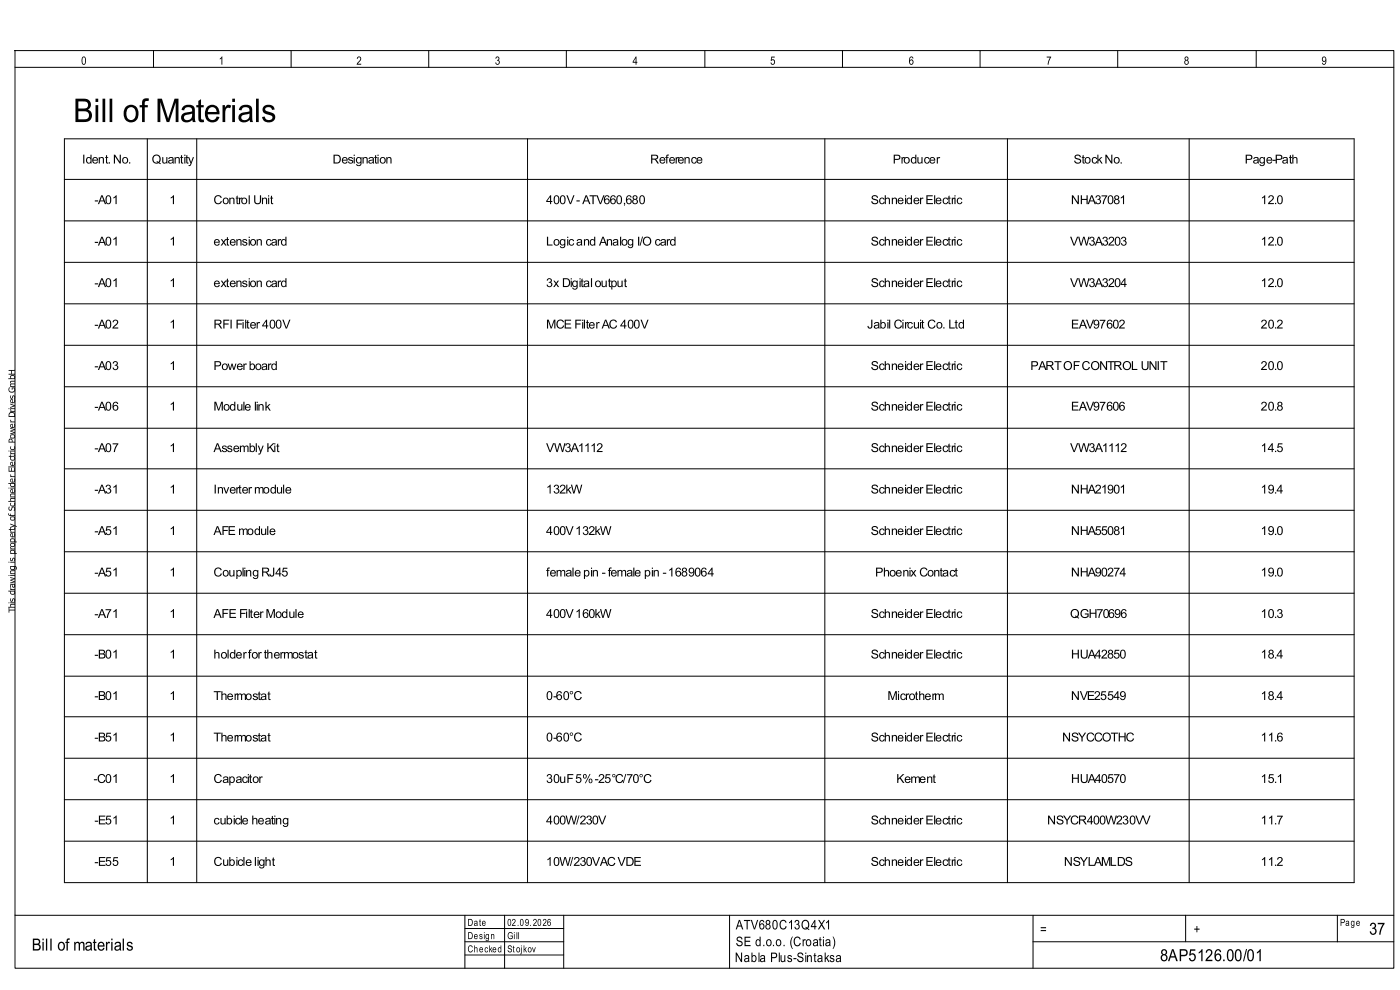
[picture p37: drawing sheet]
<svg xmlns="http://www.w3.org/2000/svg" width="420mm" height="297mm" viewBox="0 0 420 297" stroke-linecap="round" stroke-linejoin="round" font-family="sans-serif">
<defs><g id="words">
<text font-size="9.8" x="22" y="36.6">Bill of Materials</text>
<g font-size="5">
<text x="410.6" y="280.3">37</text>
<text x="9.5" y="285">Bill of materials</text>
<text x="347.9" y="288.2">8AP5126.00/01</text>
</g>
<g font-size="4">
<text x="220.7" y="278.7">ATV680C13Q4X1</text>
<text x="311.9" y="280">=</text>
<text x="358" y="280">+</text>
<text x="220.7" y="283.7">SE d.o.o. (Croatia)</text>
<text x="220.4" y="288.5">Nabla Plus-Sintaksa</text>
</g>
<g font-size="3.7">
<text x="24.6" y="49">Ident.No.</text>
<text x="45.5" y="49">Quantity</text>
<text x="99.7" y="49">Designation</text>
<text x="195" y="49">Reference</text>
<text x="267.8" y="49">Producer</text>
<text x="322" y="49">StockNo.</text>
<text x="373.3" y="49">Page-Path</text>
<text x="28.3" y="61.2">-A01</text>
<text x="50.8" y="61.2">1</text>
<text x="64" y="61.2">Control Unit</text>
<text x="163.8" y="61.2">400V-ATV660,680</text>
<text x="261.1" y="61.2">SchneiderElectric</text>
<text x="321.2" y="61.2">NHA37081</text>
<text x="378.1" y="61.2">12.0</text>
<text x="28.3" y="73.6">-A01</text>
<text x="50.8" y="73.6">1</text>
<text x="64" y="73.6">extension card</text>
<text x="163.8" y="73.6">Logicand Analog I/O card</text>
<text x="261.1" y="73.6">SchneiderElectric</text>
<text x="320.9" y="73.6">VW3A3203</text>
<text x="378.1" y="73.6">12.0</text>
<text x="28.3" y="86.1">-A01</text>
<text x="50.8" y="86.1">1</text>
<text x="64" y="86.1">extension card</text>
<text x="163.8" y="86.1">3x Digitaloutput</text>
<text x="261.1" y="86.1">SchneiderElectric</text>
<text x="320.9" y="86.1">VW3A3204</text>
<text x="378.1" y="86.1">12.0</text>
<text x="28.3" y="98.5">-A02</text>
<text x="50.8" y="98.5">1</text>
<text x="64" y="98.5">RFI Filter400V</text>
<text x="163.8" y="98.5">MCE FilterAC 400V</text>
<text x="260.1" y="98.5">Jabil Circuit Co. Ltd</text>
<text x="321.2" y="98.5">EAV97602</text>
<text x="378.1" y="98.5">20.2</text>
<text x="28.3" y="110.9">-A03</text>
<text x="50.8" y="110.9">1</text>
<text x="64" y="110.9">Powerboard</text>
<text x="261.1" y="110.9">SchneiderElectric</text>
<text x="309" y="110.9">PARTOFCONTROL UNIT</text>
<text x="378.1" y="110.9">20.0</text>
<text x="28.3" y="123.1">-A06</text>
<text x="50.8" y="123.1">1</text>
<text x="64" y="123.1">Module link</text>
<text x="261.1" y="123.1">SchneiderElectric</text>
<text x="321.2" y="123.1">EAV97606</text>
<text x="378.1" y="123.1">20.8</text>
<text x="28.3" y="135.6">-A07</text>
<text x="50.8" y="135.6">1</text>
<text x="64" y="135.6">Assembly Kit</text>
<text x="163.8" y="135.6">VW3A1112</text>
<text x="261.1" y="135.6">SchneiderElectric</text>
<text x="320.9" y="135.6">VW3A1112</text>
<text x="378.1" y="135.6">14.5</text>
<text x="28.3" y="148">-A31</text>
<text x="50.8" y="148">1</text>
<text x="64" y="148">Invertermodule</text>
<text x="163.8" y="148">132kW</text>
<text x="261.1" y="148">SchneiderElectric</text>
<text x="321.2" y="148">NHA21901</text>
<text x="378.1" y="148">19.4</text>
<text x="28.3" y="160.4">-A51</text>
<text x="50.8" y="160.4">1</text>
<text x="64" y="160.4">AFE module</text>
<text x="163.8" y="160.4">400V132kW</text>
<text x="261.1" y="160.4">SchneiderElectric</text>
<text x="321.2" y="160.4">NHA55081</text>
<text x="378.1" y="160.4">19.0</text>
<text x="28.3" y="172.9">-A51</text>
<text x="50.8" y="172.9">1</text>
<text x="64" y="172.9">CouplingRJ45</text>
<text x="163.8" y="172.9">femalepin -female pin -1689064</text>
<text x="262.5" y="172.9">Phoenix Contact</text>
<text x="321.2" y="172.9">NHA90274</text>
<text x="378.1" y="172.9">19.0</text>
<text x="28.3" y="185.3">-A71</text>
<text x="50.8" y="185.3">1</text>
<text x="64" y="185.3">AFE FilterModule</text>
<text x="163.8" y="185.3">400V160kW</text>
<text x="261.1" y="185.3">SchneiderElectric</text>
<text x="320.9" y="185.3">QGH70696</text>
<text x="378.1" y="185.3">10.3</text>
<text x="28.3" y="197.5">-B01</text>
<text x="50.8" y="197.5">1</text>
<text x="64" y="197.5">holderforthermostat</text>
<text x="261.1" y="197.5">SchneiderElectric</text>
<text x="321.2" y="197.5">HUA42850</text>
<text x="378.1" y="197.5">18.4</text>
<text x="28.3" y="209.9">-B01</text>
<text x="50.8" y="209.9">1</text>
<text x="64" y="209.9">Thermostat</text>
<text x="163.8" y="209.9">0-60°C</text>
<text x="266.2" y="209.9">Microtherm</text>
<text x="321.2" y="209.9">NVE25549</text>
<text x="378.1" y="209.9">18.4</text>
<text x="28.3" y="222.3">-B51</text>
<text x="50.8" y="222.3">1</text>
<text x="64" y="222.3">Thermostat</text>
<text x="163.8" y="222.3">0-60°C</text>
<text x="261.1" y="222.3">SchneiderElectric</text>
<text x="318.6" y="222.3">NSYCCOTHC</text>
<text x="378.1" y="222.3">11.6</text>
<text x="28" y="234.8">-C01</text>
<text x="50.8" y="234.8">1</text>
<text x="64" y="234.8">Capacitor</text>
<text x="163.8" y="234.8">30uF5%-25°C/70°C</text>
<text x="268.8" y="234.8">Kement</text>
<text x="321.2" y="234.8">HUA40570</text>
<text x="378.1" y="234.8">15.1</text>
<text x="28.3" y="247.2">-E51</text>
<text x="50.8" y="247.2">1</text>
<text x="64" y="247.2">cubicle heating</text>
<text x="163.8" y="247.2">400W/230V</text>
<text x="261.1" y="247.2">SchneiderElectric</text>
<text x="314.1" y="247.2">NSYCR400W230VV</text>
<text x="378.1" y="247.2">11.7</text>
<text x="28.3" y="259.6">-E55</text>
<text x="50.8" y="259.6">1</text>
<text x="64" y="259.6">Cubiclelight</text>
<text x="163.8" y="259.6">10W/230VACVDE</text>
<text x="261.1" y="259.6">SchneiderElectric</text>
<text x="319.1" y="259.6">NSYLAMLDS</text>
<text x="378.1" y="259.6">11.2</text>
</g>
<g font-size="3.4">
<text x="24.3" y="19.4">0</text>
<text x="65.6" y="19.4">1</text>
<text x="106.9" y="19.4">2</text>
<text x="148.4" y="19.4">3</text>
<text x="189.7" y="19.4">4</text>
<text x="231" y="19.4">5</text>
<text x="272.5" y="19.4">6</text>
<text x="313.8" y="19.4">7</text>
<text x="355.1" y="19.4">8</text>
<text x="396.3" y="19.4">9</text>
</g>
<g font-size="2.9">
<text x="140.2" y="277.6">Date</text>
<text x="140.2" y="281.6">Design</text>
<text x="152.1" y="277.6">02.09.2026</text>
<text x="152.1" y="281.6">Gill</text>
<text x="401.9" y="277.6">Page</text>
<text x="140.2" y="285.6">Checked</text>
<text x="152.1" y="285.6">Stojkov</text>
</g>
<text font-size="2.6" x="4.5" y="183.7" transform="rotate(-90 4.5 183.7)">This drawing is property of Schneider Electric Power Drives GmbH</text>
</g></defs>
<g fill="none" stroke="#000" stroke-width=".3">
<path d="M4.5 15.2h413.5v275.1h-413.5zM46 15.2v5M87.3 15.2v5M128.6 15.2v5M169.9 15.2v5M211.4 15.2v5M252.7 15.2v5M294 15.2v5M335.2 15.2v5M376.8 15.2v5M4.5 20.2h413.5M19.3 41.6h386.8v223.1h-386.8z"/>
<path d="M19.3 53.8h386.8M44.2 41.6v223.1M59 41.6v223.1M158.2 41.6v223.1M247.4 41.6v223.1M302.2 41.6v223.1M356.7 41.6v223.1M19.3 66.2h386.8M19.3 78.7h386.8M19.3 91.1h386.8M19.3 103.5h386.8M19.3 116h386.8"/>
<path d="M19.3 128.4h386.8M19.3 140.6h386.8M19.3 153h386.8M19.3 165.5h386.8M19.3 177.9h386.8M19.3 190.3h386.8M19.3 202.8h386.8M19.3 214.9h386.8M19.3 227.4h386.8M19.3 239.8h386.8M19.3 252.2h386.8M4.5 274.5h413.5"/>
<path d="M139.4 274.5v15.8M139.4 278.4h29.7M151.3 274.5v15.8M169.1 274.5v15.8M218.8 274.5v15.8M309.8 274.5v15.8M355.6 274.5v7.9M401.1 274.5v7.9M139.4 282.4h29.7M139.4 286.4h29.7M309.8 282.4h108.2"/>
</g>
<use href="#words"/>
</svg>
